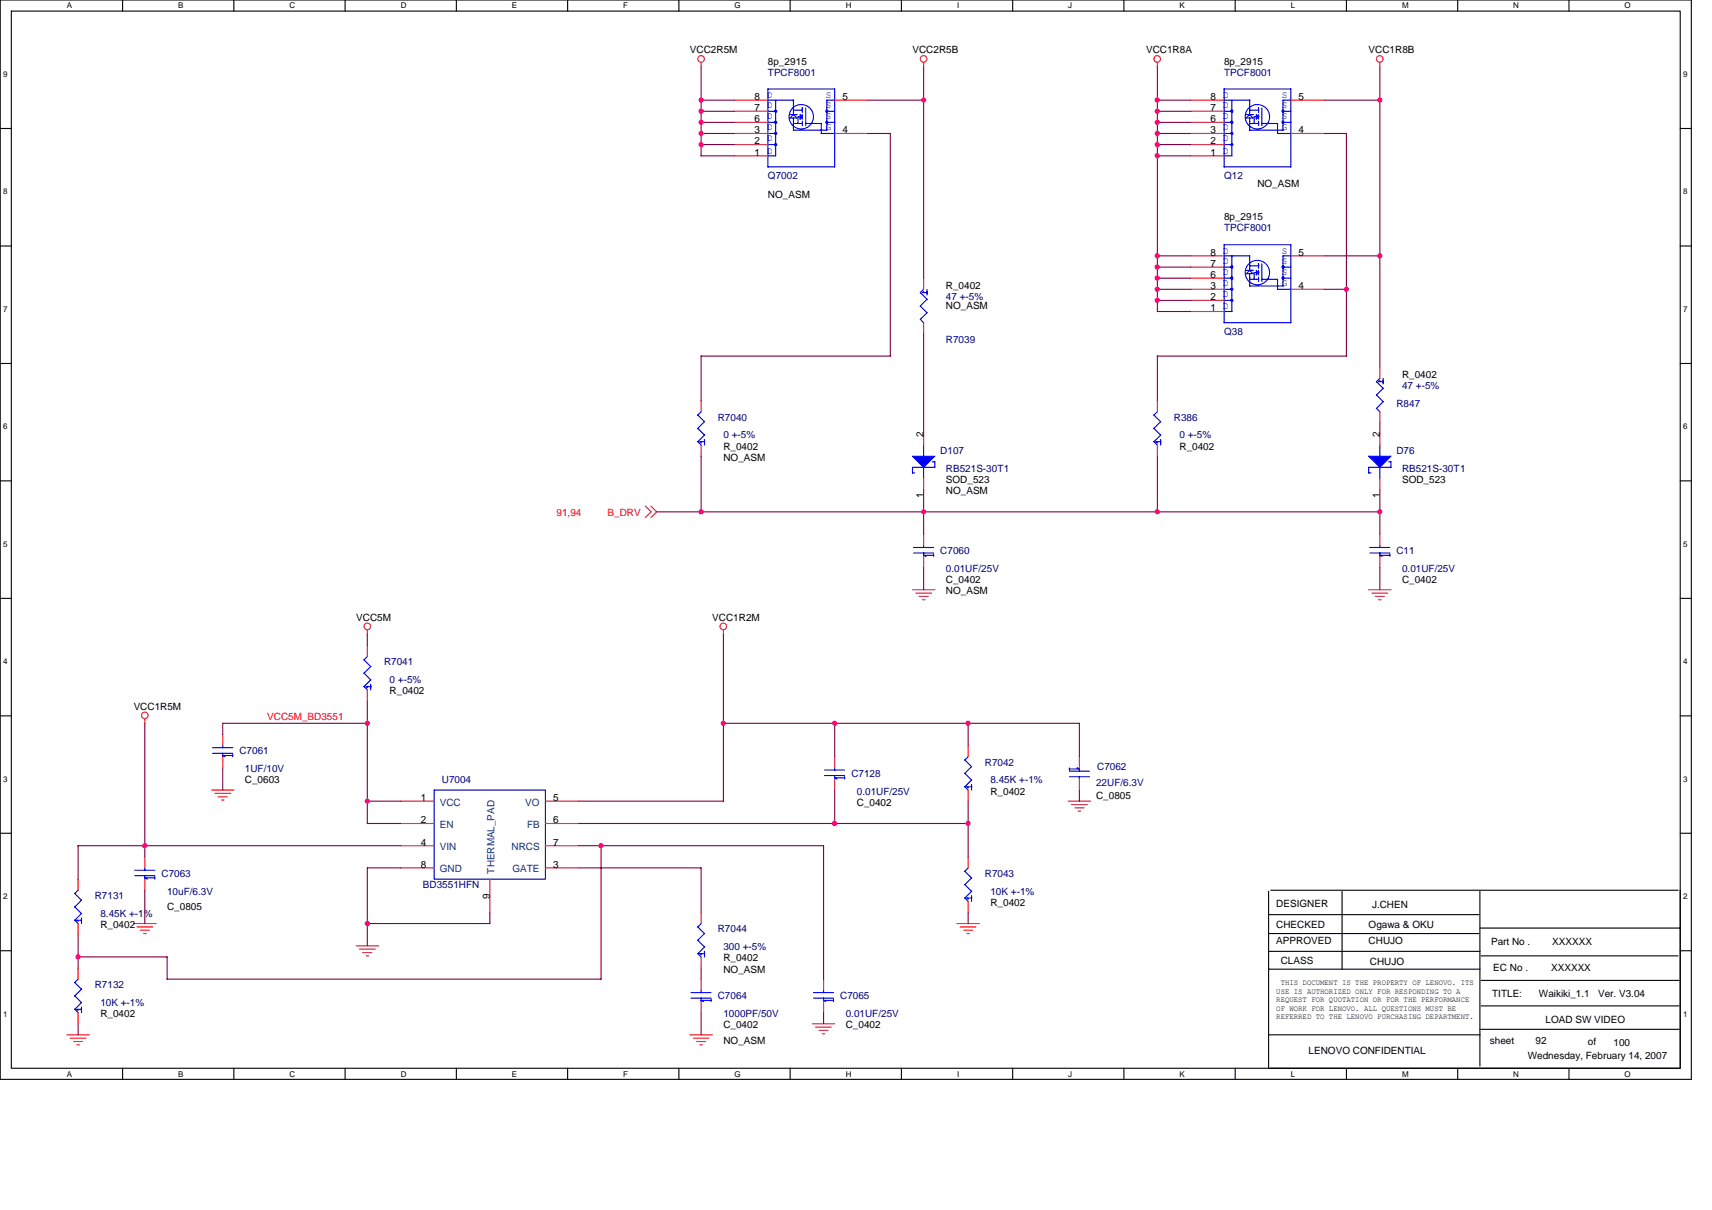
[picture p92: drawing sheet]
<svg xmlns="http://www.w3.org/2000/svg" width="297mm" height="210mm" viewBox="0 0 297 210" stroke-linecap="round" stroke-linejoin="round" font-family="sans-serif">
<defs><g id="words">
<g font-size="1.7">
<text x="119.7" y="9.3">VCC2R5M</text>
<text x="133.2" y="11.2">8p_2915</text>
<text x="158.3" y="9.3">VCC2R5B</text>
<text x="198.9" y="9.3">VCC1R8A</text>
<text x="212.4" y="11.2">8p_2915</text>
<text x="237.5" y="9.3">VCC1R8B</text>
<text x="130.9" y="17.4">8 D</text>
<text x="146.2" y="17.4">5</text>
<text x="210.1" y="17.4">8 D</text>
<text x="225.3" y="17.4">5</text>
<text x="130.9" y="23.1">3</text>
<text x="130.9" y="21.2">6</text>
<text x="130.9" y="19.3">7</text>
<text x="146.2" y="23.1">4</text>
<text x="210.1" y="23.1">3</text>
<text x="210.1" y="21.2">6</text>
<text x="210.1" y="19.3">7</text>
<text x="225.3" y="23.1">4</text>
<text x="130.9" y="27">1 D</text>
<text x="130.9" y="25.1">2</text>
<text x="210.1" y="27">1 D</text>
<text x="210.1" y="25.1">2</text>
<text x="133.2" y="34.4">NO_ASM</text>
<text x="218.2" y="32.4">NO_ASM</text>
<text x="212.4" y="38.2">8p_2915</text>
<text x="210.1" y="46.3">7</text>
<text x="210.1" y="44.4">8 D</text>
<text x="225.3" y="44.4">5</text>
<text x="164.1" y="50.2">R_0402</text>
<text x="164.1" y="53.7">NO_ASM</text>
<text x="210.1" y="52.1">2</text>
<text x="210.1" y="50.2">3</text>
<text x="210.1" y="48.2">6</text>
<text x="225.3" y="50.2">4</text>
<text x="210.1" y="54">1 D</text>
<text x="243.3" y="65.6">R_0402</text>
<text x="125.5" y="78">R_0402</text>
<text x="160.2" y="75.9" transform="rotate(-90 160.2 75.9)">2</text>
<text x="204.7" y="78">R_0402</text>
<text x="239.4" y="75.9" transform="rotate(-90 239.4 75.9)">2</text>
<text x="125.5" y="79.9">NO_ASM</text>
<text x="164.1" y="83.8">SOD_523</text>
<text x="243.3" y="83.8">SOD_523</text>
<text x="160.2" y="86.4" transform="rotate(-90 160.2 86.4)">1</text>
<text x="164.1" y="85.7">NO_ASM</text>
<text x="239.4" y="86.4" transform="rotate(-90 239.4 86.4)">1</text>
<text x="164.1" y="101.2">C_0402</text>
<text x="243.3" y="101.2">C_0402</text>
<text x="61.8" y="107.7">VCC5M</text>
<text x="123.6" y="107.7">VCC1R2M</text>
<text x="164.1" y="103.1">NO_ASM</text>
<text x="23.2" y="123.1">VCC1R5M</text>
<text x="67.6" y="120.5">R_0402</text>
<text x="42.5" y="135.9">C_0603</text>
<text x="171.8" y="137.8">R_0402</text>
<text x="73" y="139">1</text>
<text x="73" y="142.8">2</text>
<text x="96" y="139">5</text>
<text x="96" y="142.8">6</text>
<text x="148.7" y="139.8">C_0402</text>
<text x="190.2" y="138.6">C_0805</text>
<text x="73" y="146.7">4</text>
<text x="96" y="146.7">7</text>
<text x="73" y="150.5">8</text>
<text x="85" y="155.9" transform="rotate(-90 85 155.9)">9</text>
<text x="96" y="150.5">3</text>
<text x="17.4" y="161">R_0402</text>
<text x="29" y="157.9">C_0805</text>
<text x="171.8" y="157.1">R_0402</text>
<text x="221.4" y="157.3">DESIGNER</text>
<text x="221.4" y="161">CHECKED</text>
<text x="237.5" y="161">Ogawa &amp; OKU</text>
<text x="238.1" y="157.5">J.CHEN</text>
<text x="125.5" y="166.8">R_0402</text>
<text x="221.4" y="163.7">APPROVED</text>
<text x="222.2" y="167.2">CLASS</text>
<text x="237.5" y="163.7">CHUJO</text>
<text x="237.7" y="167.4">CHUJO</text>
<text x="258.7" y="163.9">Part No .</text>
<text x="269.3" y="163.9">XXXXXX</text>
<text x="125.5" y="168.7">NO_ASM</text>
<text x="258.9" y="173">TITLE:</text>
<text x="259.1" y="168.5">EC No .</text>
<text x="267" y="173">Waikiki_1.1</text>
<text x="269.1" y="168.5">XXXXXX</text>
<text x="277.3" y="173">Ver. V3.04</text>
<text x="17.4" y="176.4">R_0402</text>
<text x="125.5" y="178.4">C_0402</text>
<text x="146.7" y="178.4">C_0402</text>
<text x="268.2" y="177.4">LOAD SW VIDEO</text>
<text x="125.5" y="181.1">NO_ASM</text>
<text x="227.1" y="182.8">LENOVO CONFIDENTIAL</text>
<text x="258.5" y="181.1">sheet</text>
<text x="265.1" y="183.8">Wednesday, February 14, 2007</text>
<text x="266.4" y="181.1">92</text>
<text x="275.5" y="181.3">of</text>
<text x="279.9" y="181.5">100</text>
</g>
<g font-size="1.7" fill="#000080">
<text x="133.2" y="13.1">TPCF8001</text>
<text x="212.4" y="13.1">TPCF8001</text>
<text x="133.2" y="31.1">Q7002</text>
<text x="212.4" y="31.1">Q12</text>
<text x="212.4" y="40.2">TPCF8001</text>
<text x="164.1" y="52.1">47 +-5%</text>
<text x="164.1" y="59.5">R7039</text>
<text x="212.4" y="58.1">Q38</text>
<text x="242.3" y="70.7">R847</text>
<text x="243.3" y="67.6">47 +-5%</text>
<text x="124.5" y="73">R7040</text>
<text x="125.5" y="76.1">0 +-5%</text>
<text x="203.7" y="73">R386</text>
<text x="204.7" y="76.1">0 +-5%</text>
<text x="163.1" y="78.8">D107</text>
<text x="164.1" y="81.9">RB521S-30T1</text>
<text x="242.3" y="78.8">D76</text>
<text x="243.3" y="81.9">RB521S-30T1</text>
<text x="163.1" y="96.1">C7060</text>
<text x="164.1" y="99.2">0.01UF/25V</text>
<text x="242.3" y="96.1">C11</text>
<text x="243.3" y="99.2">0.01UF/25V</text>
<text x="66.6" y="115.4">R7041</text>
<text x="67.6" y="118.5">0 +-5%</text>
<text x="41.5" y="130.9">C7061</text>
<text x="42.5" y="134">1UF/10V</text>
<text x="76.7" y="135.9">U7004</text>
<text x="147.7" y="134.7">C7128</text>
<text x="148.7" y="137.8">0.01UF/25V</text>
<text x="170.9" y="132.8">R7042</text>
<text x="171.8" y="135.9">8.45K +-1%</text>
<text x="190.2" y="136.3">22UF/6.3V</text>
<text x="190.4" y="133.6">C7062</text>
<text x="16.4" y="156">R7131</text>
<text x="28" y="152.1">C7063</text>
<text x="29" y="155.2">10uF/6.3V</text>
<text x="73.4" y="154.1">BD3551HFN</text>
<text x="170.9" y="152.1">R7043</text>
<text x="171.8" y="155.2">10K +-1%</text>
<text x="17.4" y="159.1">8.45K +-1%</text>
<text x="124.5" y="161.8">R7044</text>
<text x="125.5" y="164.8">300 +-5%</text>
<text x="16.4" y="171.4">R7132</text>
<text x="124.5" y="173.4">C7064</text>
<text x="145.8" y="173.4">C7065</text>
<text x="17.4" y="174.5">10K +-1%</text>
<text x="125.5" y="176.4">1000PF/50V</text>
<text x="146.7" y="176.4">0.01UF/25V</text>
</g>
<g font-size="1.7" fill="#00f">
<text x="143.3" y="17">S</text>
<text x="222.4" y="17">S</text>
<text x="133" y="22.6">D</text>
<text x="133" y="20.7">D</text>
<text x="133" y="18.8">D</text>
<text x="143.3" y="18.8">S</text>
<text x="143.3" y="20.7">S</text>
<text x="143.3" y="22.6">G</text>
<text x="212.2" y="22.6">D</text>
<text x="212.2" y="20.7">D</text>
<text x="212.2" y="18.8">D</text>
<text x="222.4" y="18.8">S</text>
<text x="222.4" y="20.7">S</text>
<text x="222.4" y="22.6">G</text>
<text x="133" y="24.5">D</text>
<text x="212.2" y="24.5">D</text>
<text x="212.2" y="47.7">D</text>
<text x="212.2" y="45.8">D</text>
<text x="222.4" y="44">S</text>
<text x="222.4" y="45.8">S</text>
<text x="222.4" y="47.7">S</text>
<text x="212.2" y="51.6">D</text>
<text x="212.2" y="49.6">D</text>
<text x="222.4" y="49.6">G</text>
</g>
<g font-size="1.7" fill="#f00">
<text x="96.6" y="89.6">91,94</text>
<text x="105.4" y="89.6">B_DRV</text>
<text x="46.4" y="124.9">VCC5M_BD3551</text>
</g>
<g font-size="1.7" fill="#004080">
<text x="76.3" y="139.8">VCC</text>
<text x="76.3" y="143.6">EN</text>
<text x="91.1" y="139.8">VO</text>
<text x="91.4" y="143.6">FB</text>
<text x="76.3" y="147.5">VIN</text>
<text x="88.7" y="147.5">NRCS</text>
<text x="76.3" y="151.3">GND</text>
<text x="85.8" y="151.5" transform="rotate(-90 85.8 151.5)">THERMAL_PAD</text>
<text x="88.9" y="151.3">GATE</text>
</g>
<g font-size="1.4">
<text x="11.6" y="1.5">A</text>
<text x="30.9" y="1.5">B</text>
<text x="50.2" y="1.5">C</text>
<text x="69.5" y="1.5">D</text>
<text x="88.8" y="1.5">E</text>
<text x="108.1" y="1.5">F</text>
<text x="127.4" y="1.5">G</text>
<text x="146.7" y="1.5">H</text>
<text x="166" y="1.5">I</text>
<text x="185.4" y="1.5">J</text>
<text x="204.7" y="1.5">K</text>
<text x="224" y="1.5">L</text>
<text x="243.3" y="1.5">M</text>
<text x="262.6" y="1.5">N</text>
<text x="281.9" y="1.5">O</text>
<text x=".5" y="13.4">9</text>
<text x="292" y="13.4">9</text>
<text x=".5" y="33.7">8</text>
<text x="292" y="33.7">8</text>
<text x=".5" y="54.1">7</text>
<text x="292" y="54.1">7</text>
<text x=".5" y="74.5">6</text>
<text x="292" y="74.5">6</text>
<text x=".5" y="94.8">5</text>
<text x="292" y="94.8">5</text>
<text x=".5" y="115.2">4</text>
<text x="292" y="115.2">4</text>
<text x=".5" y="135.6">3</text>
<text x="292" y="135.6">3</text>
<text x=".5" y="156">2</text>
<text x="292" y="156">2</text>
<text x="221.4" y="172.4">USE IS AUTHORIZED ONLY FOR RESPONDING TO A</text>
<text x="221.4" y="173.9">REQUEST FOR QUOTATION OR FOR THE PERFORMANCE</text>
<text x="222.2" y="170.9">THIS DOCUMENT IS THE PROPERTY OF LENOVO. ITS</text>
<text x=".5" y="176.4">1</text>
<text x="221.4" y="175.3">OF WORK FOR LENOVO. ALL QUESTIONS MUST BE</text>
<text x="221.4" y="176.8">REFERRED TO THE LENOVO PURCHASING DEPARTMENT.</text>
<text x="292" y="176.4">1</text>
<text x="11.6" y="186.8">A</text>
<text x="30.9" y="186.8">B</text>
<text x="50.2" y="186.8">C</text>
<text x="69.5" y="186.8">D</text>
<text x="88.8" y="186.8">E</text>
<text x="108.1" y="186.8">F</text>
<text x="127.4" y="186.8">G</text>
<text x="146.7" y="186.8">H</text>
<text x="166" y="186.8">I</text>
<text x="185.4" y="186.8">J</text>
<text x="204.7" y="186.8">K</text>
<text x="224" y="186.8">L</text>
<text x="243.3" y="186.8">M</text>
<text x="262.6" y="186.8">N</text>
<text x="281.9" y="186.8">O</text>
</g>
</g></defs>
<path d="M0 0h293.5v187.2h-293.5zM2 1.9h289.5v183.4h-289.5z" fill="none" stroke="#000" stroke-width=".19"/>
<g fill="#fff">
<path d="M11.6 .2h.9v1.6h-.9z"/>
<path d="M11.6 185.5h.9v1.6h-.9z"/>
</g>
<path d="M21.3 0v1.9M21.3 185.3v1.9" fill="none" stroke="#000" stroke-width=".19"/>
<g fill="#fff">
<path d="M30.9 .2h.9v1.6h-.9z"/>
<path d="M30.9 185.5h.9v1.6h-.9z"/>
</g>
<path d="M40.6 0v1.9M40.6 185.3v1.9" fill="none" stroke="#000" stroke-width=".19"/>
<g fill="#fff">
<path d="M50.2 .2h1v1.6h-1z"/>
<path d="M50.2 185.5h1v1.6h-1z"/>
</g>
<path d="M59.9 0v1.9M59.9 185.3v1.9" fill="none" stroke="#000" stroke-width=".19"/>
<g fill="#fff">
<path d="M69.5 .2h1v1.6h-1z"/>
<path d="M69.5 185.5h1v1.6h-1z"/>
</g>
<path d="M79.2 0v1.9M79.2 185.3v1.9" fill="none" stroke="#000" stroke-width=".19"/>
<g fill="#fff">
<path d="M88.8 .2h.9v1.6h-.9z"/>
<path d="M88.8 185.5h.9v1.6h-.9z"/>
</g>
<path d="M98.5 0v1.9M98.5 185.3v1.9" fill="none" stroke="#000" stroke-width=".19"/>
<g fill="#fff">
<path d="M108.1 .2h.9v1.6h-.9z"/>
<path d="M108.1 185.5h.9v1.6h-.9z"/>
</g>
<path d="M117.8 0v1.9M117.8 185.3v1.9" fill="none" stroke="#000" stroke-width=".19"/>
<g fill="#fff">
<path d="M127.4 .2h1.1v1.6h-1.1z"/>
<path d="M127.4 185.5h1.1v1.6h-1.1z"/>
</g>
<path d="M137.1 0v1.9M137.1 185.3v1.9" fill="none" stroke="#000" stroke-width=".19"/>
<g fill="#fff">
<path d="M146.7 .2h1v1.6h-1z"/>
<path d="M146.7 185.5h1v1.6h-1z"/>
</g>
<path d="M156.4 0v1.9M156.4 185.3v1.9" fill="none" stroke="#000" stroke-width=".19"/>
<g fill="#fff">
<path d="M166 .2h.4v1.6h-.4z"/>
<path d="M166 185.5h.4v1.6h-.4z"/>
</g>
<path d="M175.7 0v1.9M175.7 185.3v1.9" fill="none" stroke="#000" stroke-width=".19"/>
<g fill="#fff">
<path d="M185.4 .2h.7v1.6h-.7z"/>
<path d="M185.4 185.5h.7v1.6h-.7z"/>
</g>
<path d="M195 0v1.9M195 185.3v1.9" fill="none" stroke="#000" stroke-width=".19"/>
<g fill="#fff">
<path d="M204.7 .2h.9v1.6h-.9z"/>
<path d="M204.7 185.5h.9v1.6h-.9z"/>
</g>
<path d="M214.3 0v1.9M214.3 185.3v1.9" fill="none" stroke="#000" stroke-width=".19"/>
<g fill="#fff">
<path d="M224 .2h.7v1.6h-.7z"/>
<path d="M224 185.5h.7v1.6h-.7z"/>
</g>
<path d="M233.6 0v1.9M233.6 185.3v1.9" fill="none" stroke="#000" stroke-width=".19"/>
<g fill="#fff">
<path d="M243.3 .2h1.1v1.6h-1.1z"/>
<path d="M243.3 185.5h1.1v1.6h-1.1z"/>
</g>
<path d="M252.9 0v1.9M252.9 185.3v1.9" fill="none" stroke="#000" stroke-width=".19"/>
<g fill="#fff">
<path d="M262.6 .2h1v1.6h-1z"/>
<path d="M262.6 185.5h1v1.6h-1z"/>
</g>
<path d="M272.2 0v1.9M272.2 185.3v1.9" fill="none" stroke="#000" stroke-width=".19"/>
<g fill="#fff">
<path d="M281.9 .2h1.1v1.6h-1.1z"/>
<path d="M281.9 185.5h1.1v1.6h-1.1z"/>
<path d="M.5 12.1h.8v1.6h-.8z"/>
<path d="M292 12.1h.8v1.6h-.8z"/>
<path d="M.5 32.5h.8v1.5h-.8z"/>
<path d="M292 32.5h.8v1.5h-.8z"/>
</g>
<path d="M0 22.3h2M291.5 22.3h2" fill="none" stroke="#000" stroke-width=".19"/>
<g fill="#fff">
<path d="M.5 52.9h.8v1.5h-.8z"/>
<path d="M292 52.9h.8v1.5h-.8z"/>
</g>
<path d="M0 42.7h2M291.5 42.7h2" fill="none" stroke="#000" stroke-width=".19"/>
<g fill="#fff">
<path d="M.5 73.2h.8v1.6h-.8z"/>
<path d="M292 73.2h.8v1.6h-.8z"/>
</g>
<path d="M0 63.1h2M291.5 63.1h2" fill="none" stroke="#000" stroke-width=".19"/>
<g fill="#fff">
<path d="M.5 93.6h.8v1.5h-.8z"/>
<path d="M292 93.6h.8v1.5h-.8z"/>
</g>
<path d="M0 83.4h2M291.5 83.4h2" fill="none" stroke="#000" stroke-width=".19"/>
<g fill="#fff">
<path d="M.5 114h.8v1.5h-.8z"/>
<path d="M292 114h.8v1.5h-.8z"/>
</g>
<path d="M0 103.8h2M291.5 103.8h2" fill="none" stroke="#000" stroke-width=".19"/>
<g fill="#fff">
<path d="M.5 134.4h.8v1.5h-.8z"/>
<path d="M292 134.4h.8v1.5h-.8z"/>
</g>
<path d="M0 124.2h2M291.5 124.2h2" fill="none" stroke="#000" stroke-width=".19"/>
<g fill="#fff">
<path d="M.5 154.7h.8v1.6h-.8z"/>
<path d="M292 154.7h.8v1.6h-.8z"/>
</g>
<path d="M0 144.5h2M291.5 144.5h2" fill="none" stroke="#000" stroke-width=".19"/>
<g fill="#fff">
<path d="M.5 175.1h.8v1.6h-.8z"/>
<path d="M292 175.1h.8v1.6h-.8z"/>
</g>
<g fill="none" stroke="#000" stroke-width=".19">
<path d="M220.1 158.7h36.5M220.1 154.6v30.7M220.5 154.4h70.7M232.9 154.6v13.5M256.8 154.6v30.4M291.5 154.4v30.9M0 164.9h2M220.1 161.9h36.5M220.1 165h36.7M220.1 168.1h36.7M220.1 179.5h36.7M256.7 161h34.8"/>
<path d="M256.8 178.6h34.6M257 170.1h34.3M257 165.8h34.1M257 174.5h34.3M291.5 164.9h2M220.3 185.3h71"/>
</g>
<g fill="none" stroke="#f00" stroke-width=".19">
<path d="M121.6 10.8v.8M127.4 17.4h5.8M127.4 19.3h5.8M144.8 17.4h5.8M160.2 10.8v.8M200.8 10.8v.8M206.6 17.4h5.8M206.6 19.3h5.8M224 17.4h5.8M239.4 10.8v.8M127.4 27h5.8M127.4 25.1h5.8"/>
<path d="M127.4 23.2h5.8M127.4 21.2h5.8M144.8 23.2h5.8M206.6 27h5.8M206.6 25.1h5.8M206.6 23.2h5.8M206.6 21.2h5.8M224 23.2h5.8M160.2 48.3v1.9M160.2 56v1.9M206.6 54h5.8M206.6 52.1h5.8"/>
<path d="M206.6 50.2h5.8M206.6 44.4h5.8M206.6 48.3h5.8M206.6 46.3h5.8M224 50.2h5.8M224 44.4h5.8M121.6 69.5v1.9M121.6 77.2v1.9M160.2 75.3v1.9M200.8 69.5v1.9M200.8 77.2v1.9M239.4 63.7v1.9"/>
<path d="M239.4 71.4v1.9M239.4 75.3v1.9M112 87.8l1 1-1 1M112.9 87.8l1 1-1 1M160.2 83v1.9M160.2 92.6v2M160.2 96.5v1.9M239.4 83v1.9M239.4 92.6v2M239.4 96.5v1.9M63.7 109.3v.7M63.7 112v1.9"/>
<path d="M63.7 119.7v1.9M125.5 109.3v.7M158.3 102.3h3.9M158.9 102.9h2.7M159.5 103.5h1.5M160.1 104h.4M237.5 102.3h3.9M238.1 102.9h2.7M238.6 103.5h1.6M239.2 104h.4M25.1 124.7v.8M36.7 137.1h3.9"/>
<path d="M37.3 137.6h2.7M37.8 138.2h1.6M38.5 138.8h.4M38.6 127.4v1.9M38.6 131.3v1.9M69.5 139h5.8M94.6 139h5.8M144.8 131.3v1.9M144.8 135.1v2M168 129.3v2M168 137.1v1.9M185.3 139h3.9"/>
<path d="M185.9 139.6h2.7M187.3 131.3v1.9M187.3 135.1v2M13.5 152.5v1.9M25.1 148.6v2M25.1 152.5v1.9M69.5 142.9h5.8M69.5 146.7h5.8M69.5 150.6h5.8M85 152.5v5.8M94.6 142.9h5.8M94.6 146.7h5.8"/>
<path d="M94.6 150.6h5.8M121.6 158.3v1.9M168 148.6v2M168 156.4v1.9M186.5 140.1h1.6M187.1 140.7h.4M11.6 179.5h3.9M13.5 160.2v2M13.5 167.9v2M13.5 175.7v1.9M23.2 160.2h3.9M23.8 160.8h2.7"/>
<path d="M24.3 161.4h1.6M24.9 161.9h.5M61.8 164.1h3.9M62.4 164.7h2.7M62.9 165.2h1.6M63.5 165.8h.5M119.7 179.5h3.9M121.6 166v1.9M121.6 169.9v1.9M121.6 173.7v2M140.9 177.6h3.9M141.5 178.2h2.7"/>
<path d="M142.1 178.8h1.6M142.7 179.3h.4M142.9 169.9v1.9M142.9 173.7v2M166 160.2h3.9M166.6 160.8h2.7M167.2 161.4h1.6M167.8 161.9h.4M12.2 180.1h2.7M12.8 180.7h1.5M13.4 181.3h.4M120.3 180.1h2.7"/>
<path d="M120.9 180.7h1.5M121.4 181.3h.5"/>
<circle cx="121.6" cy="10.2" r=".57"/>
<circle cx="160.3" cy="10.2" r=".57"/>
<circle cx="200.8" cy="10.2" r=".57"/>
<circle cx="239.4" cy="10.2" r=".57"/>
<circle cx="63.7" cy="108.7" r=".57"/>
<circle cx="125.5" cy="108.7" r=".57"/>
<circle cx="25.1" cy="124.1" r=".57"/>
</g>
<g fill="none" stroke="#00f" stroke-width=".19">
<path d="M133.2 19.3h1.4M133.2 15.4h11.6M133.2 17.4h4.5M134.6 17.4v9.7M137.1 19.9h1.2M137.7 17.4v2.5l-.6 .6h1.2l-.7-.6M137.7 19.1h1.5M139.2 18.7v.8M139.2 19.9v.8M139.8 18.7v3.1M143.3 19.2h.3v.2h-.3zM143.4 19.3h1.4"/>
<path d="M143.5 17.4v5.2M143.5 17.4h1.3M144.8 15.4v13.6h-11.6v-13.6M212.4 19.3h1.3M212.4 17.4h4.4M213.6 19.2h.3v.2h-.3zM213.7 17.4v9.7M216.2 19.9h1.2M216.8 17.4v2.5l-.6 .6h1.2l-.6-.6M216.8 19.1h1.6M218.4 18.7v.8M218.4 19.9v.8"/>
<path d="M218.9 18.7v3.1M222.5 19.2h.2v.2h-.2zM222.6 19.3h1.4M222.6 17.4h1.4M222.6 17.4v5.2M224 15.4h-11.6v13.6h11.6M224 15.4v13.6M133.2 21.2h1.4M133.2 27h1.4M133.2 25.1h1.4M133.4 23.2h1.2M137.7 20.5v2.1h5.8"/>
<path d="M137.7 21.4h1.5M138.8 20.7v-.8l.4 .4h-.8v1.1M139.2 21v.8M139.2 20.3l-.4 .4M139.8 21.4h2.7M142.5 21.4v1.8h2.3M143.3 21.1h.3v.2h-.3zM143.5 21.2h1.3M212.4 21.2h1.4M212.4 27h1.4M212.4 25.1h1.4M212.6 23.2h1.2"/>
<path d="M213.6 21.1h.3v.2h-.3zM213.6 23h.3v.3h-.3zM213.6 24.9h.3v.3h-.3zM216.8 21.4h1.6M216.8 20.5v2.1h5.8M218.4 20.3l-.4 .4v-.8l.4 .4h-.8v1.1M218.4 21v.8M218.9 21.4h2.8M221.7 21.4v1.8h2.3M222.5 21.1h.2v.2h-.2zM222.6 21.2h1.4M159.7 50.8l1.2 1.1"/>
<path d="M159.7 55.4l.6 .6M160.2 50.2l-.5 .6M160.3 50.5l-.3 .3h.8M160.8 51.9l-1.1 1.2 1.2 1.2M160.8 54.3l-1.1 1.1M160.8 50.2v1M212.4 46.3h1.3M212.4 44.4h4.4v2.5l-.6 .6h1.2l-.6-.6M212.4 48.3h1.4M212.4 52.1h1.4M212.6 50.2h1.2M213.6 48.1h.3v.3h-.3z"/>
<path d="M213.6 46.2h.3v.2h-.3zM213.6 50h.3v.3h-.3zM213.6 52h.3v.2h-.3zM213.7 44.4v9.7l-1.3-.1M216.2 46.9h1.2M216.8 47.5v2.1h5.8M216.8 48.5h1.6M216.8 46.1h1.6M218.4 45.7v.8M218.4 46.9v.8M218.4 48v.8M218.4 47.3l-.4 .4v-.8l.4 .4"/>
<path d="M218.4 47.3h-.8v1.2M218.9 48.5h2.8M218.9 45.7v3.2M221.7 48.5v1.7h2.3M222.5 46.2h.2v.2h-.2zM222.5 48.1h.2v.3h-.2zM222.6 46.3h1.4M222.6 48.3h1.4M224 42.5h-11.6v13.5h11.6M224 42.4v13.6M224 44.4h-1.4v5.2M121.4 76.6h.8"/>
<path d="M121.5 76.6l.2 .3M121.7 71.4l-.7 .6 1.2 1.2M122.2 76.2v1M122.3 75.5l-1.2 1.1 .5 .6M122.3 73.1l-1.3 1.2 1.2 1.2M160.2 77.2v2M200.2 74.3l1.2 1.2-1.2 1.1M200.2 72l1.2 1.1-1.2 1.2M200.2 76.6l.6 .6M200.6 76.6h.8M200.6 76.6l.2 .3M200.8 71.4l-.6 .6"/>
<path d="M201.4 76.2v1M238.8 66.2l1.2 1.2M238.8 68.5l1.2 1.2M238.8 70.8l.6 .6M239.2 66.2h.8M239.4 77.2v2M239.4 65.6l-.6 .6M239.4 66l-.2 .2M240 67.4l-1.2 1.1M240 69.7l-1.2 1.2M240 65.6v1M158.3 82h.4"/>
<path d="M158.5 95h3.5M158.5 95.9h3.5M160.2 81.1v1.9M160.2 94.6v.4M160.2 95.9v.6M161.8 80.1h.4v1h-3.9v1M162 96.3h-1.8l.5 .2M162 96.1v.4M237.5 82h.4M237.5 81.1v1M237.7 95h3.4M237.7 95.9h3.4"/>
<path d="M239.4 81.1v1.9M239.4 94.6v.4M239.4 95.9v.6M240.9 80.1h.4v1h-3.9M241.1 96.3h-1.7l.4 .2M241.1 96.1v.4M63.1 119.1l.6 .6M63.5 119.1h.8M63.5 119.1l.3 .2M63.8 113.9l-.7 .5 1.2 1.2M64.3 118.7v1M64.3 115.6l-1.2 1.2 1.2 1.1-1.1 1.2"/>
<path d="M36.9 129.7h3.5M36.9 130.7h3.5M38.6 131.1h1.8M38.6 129.3v.4M38.6 130.7v.6M38.6 131.1l.4 .2M40.4 130.9v.4M75.3 137.1h19.3v15.4h-19.3zM143.1 133.6h3.5M143.1 134.5h3.5M144.8 134.9h1.8M144.8 133.2v.4"/>
<path d="M144.8 134.5v.6M144.8 134.9l.4 .2M146.6 134.7v.4M167.4 134.1l1.2 1.2M167.4 131.8l1.2 1.2M167.4 136.5l.6 .6M168 131.2l-.6 .6M168.6 136.1v1M168.6 136.5h-.8l.2 .2M168.6 135.3l-1.2 1.2M168.6 133l-1.2 1.2M185.5 134.7h3.5"/>
<path d="M185.5 133.8h3.5M185.5 133.2v.4M186.9 133.2l.4 .2h-1.8M187.3 133.2v.6M187.3 134.7v.4M13.3 159.6h.8M13.4 159.6l.2 .3M13.6 154.4l-.6 .6 1.2 1.1-1.2 1.2 1.1 1.2M14.1 159.2v1M14.2 158.5l-1.2 1.1 .5 .6M23.4 151h3.5M23.4 151.9h3.5"/>
<path d="M25.1 150.6v.4M25.1 151.9v.6M26.9 152.3h-1.8l.4 .2M26.9 152.1v.4M167.4 153.4l1.2 1.2M167.4 151.1l1.2 1.2M167.4 155.8l.6 .6M168 150.5l-.6 .7M168.6 155.8h-.8l.2 .2M168.6 155.4v1M168.6 154.6l-1.2 1.2M168.6 152.3l-1.2 1.2"/>
<path d="M13 172.7l1.1 1.2M13 170.4l1.2 1.2-1.2 1.2M13 175.1l.5 .6M13.3 175.1h.8M13.4 175.1l.2 .2M13.6 169.8l-.6 .7M14.1 174.7v1M14.2 173.9l-1.2 1.2M119.9 172.2h3.5M119.9 173.1h3.5M121.4 165.4h.8M121.5 165.4l.2 .3"/>
<path d="M121.6 171.8v.4M121.6 173.1v.6M121.7 160.2l-.7 .6 1.2 1.1M122.2 165v1M122.3 164.3l-1.2 1.1 .5 .6M122.3 161.9l-1.3 1.2 1.2 1.2M123.4 173.5h-1.8l.5 .3M123.4 173.3v.4M141.1 172.2h3.5M141.1 173.1h3.5M142.9 171.8v.4M142.9 173.1v.6"/>
<path d="M144.6 173.5h-1.7l.4 .3M144.6 173.3v.4"/>
<circle cx="134.6" cy="19.3" r=".18"/>
<circle cx="134.6" cy="25.1" r=".19"/>
<circle cx="134.6" cy="23.2" r=".18"/>
<circle cx="134.6" cy="21.2" r=".18"/>
<circle cx="139" cy="20.3" r="2.12"/>
<circle cx="218.2" cy="20.3" r="2.12"/>
<circle cx="218.2" cy="47.3" r="2.12"/>
</g>
<g fill="#00f" stroke="#00f" stroke-width=".19">
<path d="M158.3 79.1h3.9l-2 2z" fill-rule="evenodd"/>
<path d="M237.5 79.1h3.8l-1.9 2z" fill-rule="evenodd"/>
</g>
<g fill="none" stroke="#800040" stroke-width=".19">
<path d="M121.6 19.3h5.8M121.6 17.4h5.8M121.6 11.6v15.5M150.6 17.4h9.7M160.2 11.6v36.7M200.8 19.3h5.8M200.8 17.4h5.8M200.8 11.6v42.4h5.8M229.8 17.4h9.6M239.4 11.6v52.1M121.6 25.1h5.8M121.6 23.2h5.8"/>
<path d="M121.6 21.2h5.8M121.6 27h5.8M150.6 23.2h3.9M154.5 23.2v38.6M200.8 25.1h5.8M200.8 23.2h5.8M200.8 21.2h5.8M200.8 27h5.8M229.8 23.2h3.8v38.6h-32.8M160.2 57.9v17.4M200.8 44.4h5.8M200.8 50.2h5.8"/>
<path d="M200.8 52.1h5.8M200.8 48.3h5.8M200.8 46.3h5.8M229.8 44.4h9.6M229.8 50.2h3.8M121.6 61.7v7.8M121.6 79.1v9.7M121.6 61.8h32.9M200.8 61.7v7.8M200.8 79.1v9.7M239.4 73.3v2M113.9 88.8h125.5"/>
<path d="M160.2 84.9v7.8M160.2 98.4v3.9M239.4 84.9v7.8M239.4 98.4v3.9M63.7 110v2M125.5 110v29M25.1 125.5v23.2M38.6 133.2v3.9M63.7 139h5.9M63.7 121.6v21.3M63.8 125.5h-25.2v1.9M100.4 139h25.1"/>
<path d="M125.5 125.5h61.8v5.8M144.8 125.5v5.8M144.8 137.1v5.8M168 125.5v3.8M168 139v9.7M187.3 137.1v1.9M25.1 154.4v5.8M63.7 142.9h5.9M69.6 150.6h-5.9v13.5M69.6 146.7h-56.1v5.8M85 158.3v1.9M100.4 150.6l21.2-.1v7.8"/>
<path d="M100.4 142.9h67.6M100.4 146.7h42.5M104.3 146.7v23.2M142.9 146.7v23.2M168 158.3v1.9M13.5 166h15.5v3.9h75.3M13.5 162.2v5.8M13.5 177.6v1.9M63.7 160.2h21.3M121.6 167.9v2M121.6 175.7v3.8M142.9 175.7v1.9"/>
</g>
<g fill="#f0f" stroke="#f0f" stroke-width=".19">
<circle cx="200.8" cy="88.8" r=".38"/>
<circle cx="239.4" cy="88.8" r=".38"/>
<circle cx="25.1" cy="146.7" r=".38"/>
<circle cx="125.5" cy="125.5" r=".38"/>
<circle cx="144.8" cy="125.5" r=".38"/>
<circle cx="233.6" cy="50.2" r=".38"/>
<circle cx="200.8" cy="25.1" r=".38"/>
<circle cx="200.8" cy="27" r=".38"/>
<circle cx="200.8" cy="23.1" r=".38"/>
<circle cx="200.8" cy="19.3" r=".38"/>
<circle cx="200.8" cy="17.4" r=".38"/>
<circle cx="239.4" cy="17.4" r=".38"/>
<circle cx="200.8" cy="21.2" r=".38"/>
<circle cx="239.4" cy="44.4" r=".38"/>
<circle cx="200.8" cy="52.1" r=".38"/>
<circle cx="200.8" cy="48.2" r=".38"/>
<circle cx="200.8" cy="46.3" r=".38"/>
<circle cx="200.8" cy="50.2" r=".38"/>
<circle cx="200.8" cy="44.4" r=".38"/>
<circle cx="63.7" cy="139" r=".38"/>
<circle cx="63.7" cy="125.5" r=".38"/>
<circle cx="144.8" cy="142.8" r=".38"/>
<circle cx="121.6" cy="19.3" r=".38"/>
<circle cx="121.6" cy="25.1" r=".38"/>
<circle cx="121.6" cy="23.1" r=".38"/>
<circle cx="121.6" cy="88.8" r=".38"/>
<circle cx="160.3" cy="88.8" r=".38"/>
<circle cx="160.3" cy="17.4" r=".38"/>
<circle cx="121.6" cy="17.4" r=".38"/>
<circle cx="121.6" cy="21.2" r=".38"/>
<circle cx="63.7" cy="160.2" r=".38"/>
<circle cx="168" cy="125.5" r=".38"/>
<circle cx="168" cy="142.8" r=".38"/>
<circle cx="13.5" cy="166" r=".38"/>
<circle cx="104.3" cy="146.7" r=".38"/>
</g>
<use href="#words"/>
</svg>
